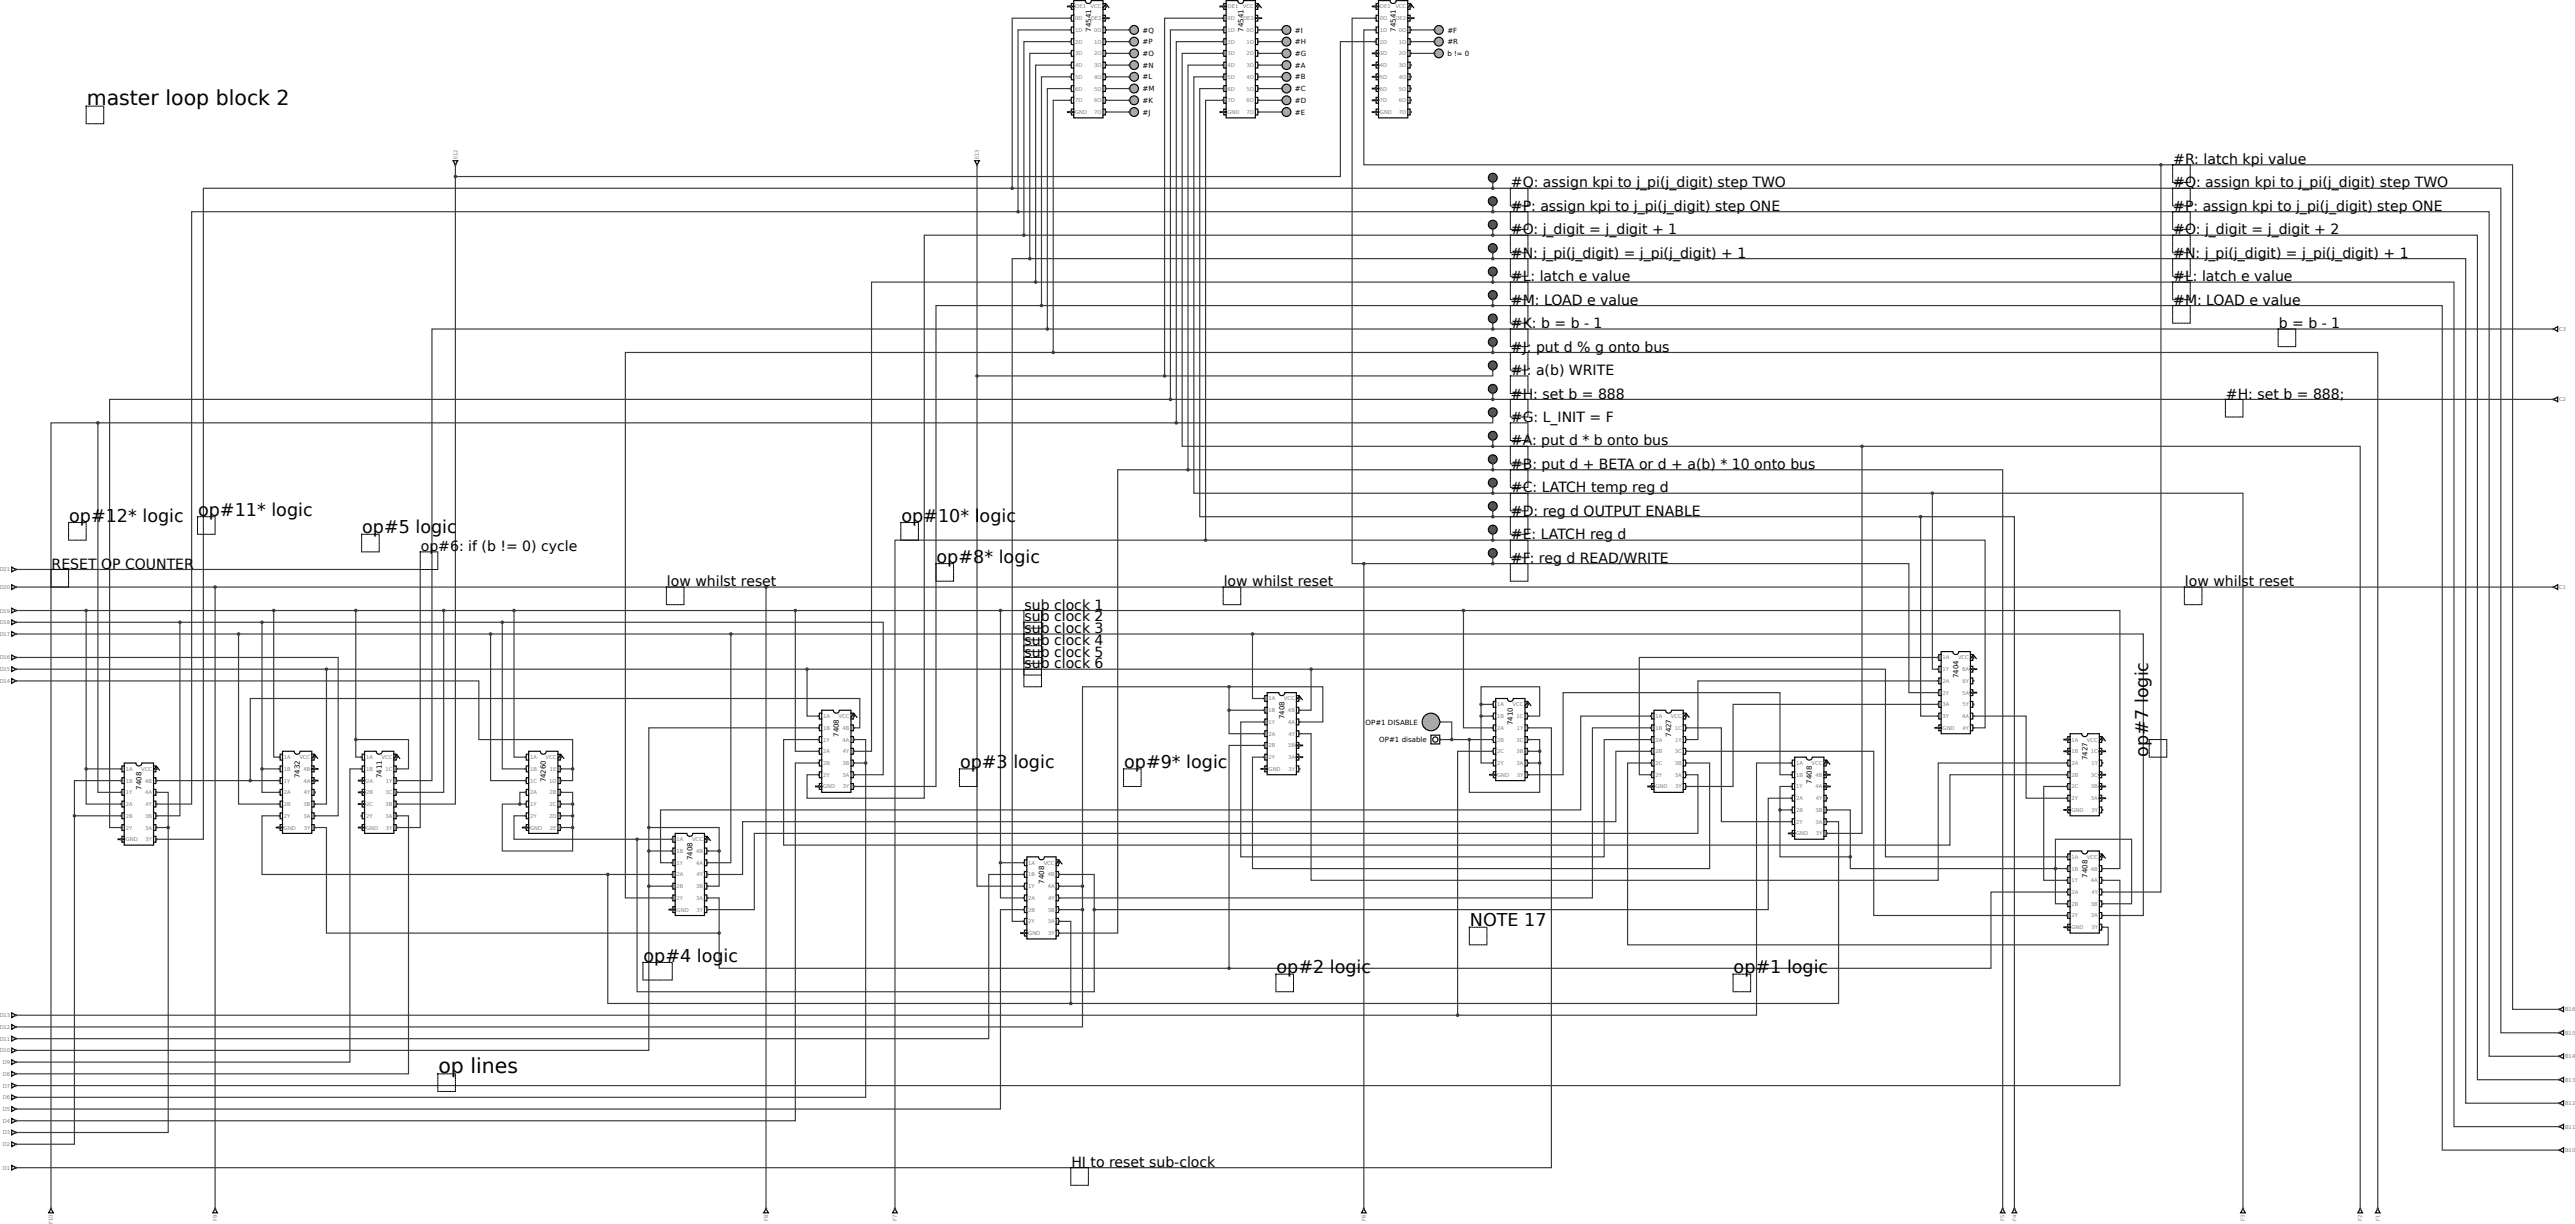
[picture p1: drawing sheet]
<svg xmlns="http://www.w3.org/2000/svg" width="1318mm" height="626mm" viewBox="0 0 1318 626" stroke-linecap="round" stroke-linejoin="round" font-family="sans-serif">
<defs><g id="words">
<g font-size="10.5">
<text x="44" y="54">master loop block 2</text>
<text x="224" y="549">op lines</text>
</g>
<g font-size="9">
<text x="101" y="264">op#11* logic</text>
<text x="35" y="267">op#12* logic</text>
<text x="461" y="267">op#10* logic</text>
<text x="185" y="273">op#5 logic</text>
<text x="479" y="288">op#8* logic</text>
<text x="1100" y="387" transform="rotate(-90 1100 387)">op#7 logic</text>
<text x="491" y="393">op#3 logic</text>
<text x="575" y="393">op#9* logic</text>
<text x="752" y="474">NOTE 17</text>
<text x="329" y="492">op#4 logic</text>
<text x="653" y="498">op#2 logic</text>
<text x="887" y="498">op#1 logic</text>
</g>
<g font-size="7.2">
<text x="1112" y="84">#R: latch kpi value</text>
<text x="773" y="96">#Q: assign kpi to j_pi(j_digit) step TWO</text>
<text x="1112" y="96">#Q: assign kpi to j_pi(j_digit) step TWO</text>
<text x="773" y="108">#P: assign kpi to j_pi(j_digit) step ONE</text>
<text x="1112" y="108">#P: assign kpi to j_pi(j_digit) step ONE</text>
<text x="773" y="120">#O: j_digit = j_digit + 1</text>
<text x="1112" y="120">#O: j_digit = j_digit + 2</text>
<text x="773" y="132">#N: j_pi(j_digit) = j_pi(j_digit) + 1</text>
<text x="1112" y="132">#N: j_pi(j_digit) = j_pi(j_digit) + 1</text>
<text x="773" y="144">#L: latch e value</text>
<text x="1112" y="144">#L: latch e value</text>
<text x="773" y="156">#M: LOAD e value</text>
<text x="1112" y="156">#M: LOAD e value</text>
<text x="773" y="168">#K: b = b - 1</text>
<text x="1166" y="168">b = b - 1</text>
<text x="773" y="180">#J: put d % g onto bus</text>
<text x="773" y="192">#I: a(b) WRITE</text>
<text x="773" y="204">#H: set b = 888</text>
<text x="1139" y="204">#H: set b = 888;</text>
<text x="773" y="216">#G: L_INIT = F</text>
<text x="773" y="228">#A: put d * b onto bus</text>
<text x="773" y="240">#B: put d + BETA or d + a(b) * 10 onto bus</text>
<text x="773" y="252">#C: LATCH temp reg d</text>
<text x="773" y="264">#D: reg d OUTPUT ENABLE</text>
<text x="773" y="276">#E: LATCH reg d</text>
<text x="215" y="282">op#6: if (b != 0) cycle</text>
<text x="773" y="288">#F: reg d READ/WRITE</text>
<text x="26" y="291">RESET OP COUNTER</text>
<text x="341" y="300">low whilst reset</text>
<text x="626" y="300">low whilst reset</text>
<text x="1118" y="300">low whilst reset</text>
<text x="524" y="312">sub clock 1</text>
<text x="524" y="318">sub clock 2</text>
<text x="524" y="324">sub clock 3</text>
<text x="524" y="330">sub clock 4</text>
<text x="524" y="336">sub clock 5</text>
<text x="524" y="342">sub clock 6</text>
<text x="548" y="597">HI to reset sub-clock</text>
</g>
<g font-size="3.6">
<text x="558" y="16" transform="rotate(-90 558 16)">74541</text>
<text x="585" y="17">#Q</text>
<text x="636" y="16" transform="rotate(-90 636 16)">74541</text>
<text x="663" y="17">#I</text>
<text x="714" y="16" transform="rotate(-90 714 16)">74541</text>
<text x="741" y="17">#F</text>
<text x="585" y="23">#P</text>
<text x="663" y="23">#H</text>
<text x="741" y="23">#R</text>
<text x="585" y="29">#O</text>
<text x="663" y="29">#G</text>
<text x="741" y="29">b != 0</text>
<text x="585" y="35">#N</text>
<text x="663" y="35">#A</text>
<text x="585" y="41">#L</text>
<text x="663" y="41">#B</text>
<text x="585" y="47">#M</text>
<text x="663" y="47">#C</text>
<text x="585" y="53">#K</text>
<text x="663" y="53">#D</text>
<text x="585" y="59">#J</text>
<text x="663" y="59">#E</text>
<text x="1002" y="347" transform="rotate(-90 1002 347)">7404</text>
<text x="657" y="368" transform="rotate(-90 657 368)">7408</text>
<text x="699" y="371">OP#1 DISABLE</text>
<text x="774" y="371" transform="rotate(-90 774 371)">7410</text>
<text x="429" y="377" transform="rotate(-90 429 377)">7408</text>
<text x="855" y="377" transform="rotate(-90 855 377)">7427</text>
<text x="706" y="380">OP#1 disable</text>
<text x="1068" y="389" transform="rotate(-90 1068 389)">7427</text>
<text x="153" y="398" transform="rotate(-90 153 398)">7432</text>
<text x="195" y="398" transform="rotate(-90 195 398)">7411</text>
<text x="279" y="400" transform="rotate(-90 279 400)">74260</text>
<text x="927" y="401" transform="rotate(-90 927 401)">7408</text>
<text x="72" y="404" transform="rotate(-90 72 404)">7408</text>
<text x="354" y="440" transform="rotate(-90 354 440)">7408</text>
<text x="1068" y="449" transform="rotate(-90 1068 449)">7408</text>
<text x="534" y="452" transform="rotate(-90 534 452)">7408</text>
</g>
<g font-size="2.7" fill="#808080">
<text x="550" y="4">OE1</text>
<text x="558" y="4">VCC</text>
<text x="628" y="4">OE1</text>
<text x="636" y="4">VCC</text>
<text x="706" y="4">OE1</text>
<text x="714" y="4">VCC</text>
<text x="550" y="10">0D</text>
<text x="558" y="10">OE2</text>
<text x="628" y="10">0D</text>
<text x="636" y="10">OE2</text>
<text x="706" y="10">0D</text>
<text x="714" y="10">OE2</text>
<text x="550" y="16">1D</text>
<text x="560" y="16">0O</text>
<text x="628" y="16">1D</text>
<text x="638" y="16">0O</text>
<text x="706" y="16">1D</text>
<text x="716" y="16">0O</text>
<text x="550" y="22">2D</text>
<text x="560" y="22">1O</text>
<text x="628" y="22">2D</text>
<text x="638" y="22">1O</text>
<text x="706" y="22">2D</text>
<text x="716" y="22">1O</text>
<text x="550" y="28">3D</text>
<text x="560" y="28">2O</text>
<text x="628" y="28">3D</text>
<text x="638" y="28">2O</text>
<text x="706" y="28">3D</text>
<text x="716" y="28">2O</text>
<text x="550" y="34">4D</text>
<text x="560" y="34">3O</text>
<text x="628" y="34">4D</text>
<text x="638" y="34">3O</text>
<text x="706" y="34">4D</text>
<text x="716" y="34">3O</text>
<text x="550" y="40">5D</text>
<text x="560" y="40">4O</text>
<text x="628" y="40">5D</text>
<text x="638" y="40">4O</text>
<text x="706" y="40">5D</text>
<text x="716" y="40">4O</text>
<text x="550" y="46">6D</text>
<text x="560" y="46">5O</text>
<text x="628" y="46">6D</text>
<text x="638" y="46">5O</text>
<text x="706" y="46">6D</text>
<text x="716" y="46">5O</text>
<text x="550" y="52">7D</text>
<text x="560" y="52">6O</text>
<text x="628" y="52">7D</text>
<text x="638" y="52">6O</text>
<text x="706" y="52">7D</text>
<text x="716" y="52">6O</text>
<text x="550" y="58">GND</text>
<text x="560" y="58">7O</text>
<text x="628" y="58">GND</text>
<text x="638" y="58">7O</text>
<text x="706" y="58">GND</text>
<text x="716" y="58">7O</text>
<text x="234" y="81" transform="rotate(-90 234 81)">E12</text>
<text x="501" y="81" transform="rotate(-90 501 81)">E13</text>
<text x="1310" y="169">C3</text>
<text x="1310" y="205">C2</text>
<text x="0" y="292">D21</text>
<text x="0" y="301">D20</text>
<text x="1310" y="301">C1</text>
<text x="0" y="313">D19</text>
<text x="0" y="319">D18</text>
<text x="0" y="325">D17</text>
<text x="0" y="337">D16</text>
<text x="994" y="337">1A</text>
<text x="1002" y="337">VCC</text>
<text x="0" y="343">D15</text>
<text x="994" y="343">1Y</text>
<text x="1004" y="343">6A</text>
<text x="0" y="349">D14</text>
<text x="994" y="349">2A</text>
<text x="1004" y="349">6Y</text>
<text x="649" y="358">1A</text>
<text x="657" y="358">VCC</text>
<text x="994" y="355">2Y</text>
<text x="1004" y="355">5A</text>
<text x="649" y="364">1B</text>
<text x="659" y="364">4B</text>
<text x="766" y="361">1A</text>
<text x="774" y="361">VCC</text>
<text x="994" y="361">3A</text>
<text x="1004" y="361">5Y</text>
<text x="421" y="367">1A</text>
<text x="429" y="367">VCC</text>
<text x="649" y="370">1Y</text>
<text x="659" y="370">4A</text>
<text x="766" y="367">1B</text>
<text x="776" y="367">1C</text>
<text x="847" y="367">1A</text>
<text x="855" y="367">VCC</text>
<text x="994" y="367">3Y</text>
<text x="1004" y="367">4A</text>
<text x="421" y="373">1B</text>
<text x="431" y="373">4B</text>
<text x="649" y="376">2A</text>
<text x="659" y="376">4Y</text>
<text x="766" y="373">2A</text>
<text x="776" y="373">1Y</text>
<text x="847" y="373">1B</text>
<text x="857" y="373">1C</text>
<text x="994" y="373">GND</text>
<text x="1004" y="373">4Y</text>
<text x="421" y="379">1Y</text>
<text x="431" y="379">4A</text>
<text x="649" y="382">2B</text>
<text x="659" y="382">3B</text>
<text x="766" y="379">2B</text>
<text x="776" y="379">3C</text>
<text x="847" y="379">2A</text>
<text x="857" y="379">1Y</text>
<text x="1060" y="379">1A</text>
<text x="1068" y="379">VCC</text>
<text x="145" y="388">1A</text>
<text x="153" y="388">VCC</text>
<text x="187" y="388">1A</text>
<text x="195" y="388">VCC</text>
<text x="271" y="388">1A</text>
<text x="279" y="388">VCC</text>
<text x="421" y="385">2A</text>
<text x="431" y="385">4Y</text>
<text x="649" y="388">2Y</text>
<text x="659" y="388">3A</text>
<text x="766" y="385">2C</text>
<text x="776" y="385">3B</text>
<text x="847" y="385">2B</text>
<text x="857" y="385">3C</text>
<text x="1060" y="385">1B</text>
<text x="1070" y="385">1C</text>
<text x="64" y="394">1A</text>
<text x="72" y="394">VCC</text>
<text x="145" y="394">1B</text>
<text x="155" y="394">4B</text>
<text x="187" y="394">1B</text>
<text x="197" y="394">1C</text>
<text x="271" y="394">1B</text>
<text x="281" y="394">1E</text>
<text x="421" y="391">2B</text>
<text x="431" y="391">3B</text>
<text x="649" y="394">GND</text>
<text x="659" y="394">3Y</text>
<text x="766" y="391">2Y</text>
<text x="776" y="391">3A</text>
<text x="847" y="391">2C</text>
<text x="857" y="391">3B</text>
<text x="919" y="391">1A</text>
<text x="927" y="391">VCC</text>
<text x="1060" y="391">2A</text>
<text x="1070" y="391">1Y</text>
<text x="64" y="400">1B</text>
<text x="74" y="400">4B</text>
<text x="145" y="400">1Y</text>
<text x="155" y="400">4A</text>
<text x="187" y="400">2A</text>
<text x="197" y="400">1Y</text>
<text x="271" y="400">1C</text>
<text x="281" y="400">1D</text>
<text x="421" y="397">2Y</text>
<text x="431" y="397">3A</text>
<text x="766" y="397">GND</text>
<text x="776" y="397">3Y</text>
<text x="847" y="397">2Y</text>
<text x="857" y="397">3A</text>
<text x="919" y="397">1B</text>
<text x="929" y="397">4B</text>
<text x="1060" y="397">2B</text>
<text x="1070" y="397">3C</text>
<text x="64" y="406">1Y</text>
<text x="74" y="406">4A</text>
<text x="145" y="406">2A</text>
<text x="155" y="406">4Y</text>
<text x="187" y="406">2B</text>
<text x="197" y="406">3C</text>
<text x="271" y="406">2A</text>
<text x="281" y="406">2B</text>
<text x="421" y="403">GND</text>
<text x="431" y="403">3Y</text>
<text x="847" y="403">GND</text>
<text x="857" y="403">3Y</text>
<text x="919" y="403">1Y</text>
<text x="929" y="403">4A</text>
<text x="1060" y="403">2C</text>
<text x="1070" y="403">3B</text>
<text x="64" y="412">2A</text>
<text x="74" y="412">4Y</text>
<text x="145" y="412">2B</text>
<text x="155" y="412">3B</text>
<text x="187" y="412">2C</text>
<text x="197" y="412">3B</text>
<text x="271" y="412">1Y</text>
<text x="281" y="412">2C</text>
<text x="919" y="409">2A</text>
<text x="929" y="409">4Y</text>
<text x="1060" y="409">2Y</text>
<text x="1070" y="409">3A</text>
<text x="64" y="418">2B</text>
<text x="74" y="418">3B</text>
<text x="145" y="418">2Y</text>
<text x="155" y="418">3A</text>
<text x="187" y="418">2Y</text>
<text x="197" y="418">3A</text>
<text x="271" y="418">2Y</text>
<text x="281" y="418">2D</text>
<text x="919" y="415">2B</text>
<text x="929" y="415">3B</text>
<text x="1060" y="415">GND</text>
<text x="1070" y="415">3Y</text>
<text x="64" y="424">2Y</text>
<text x="74" y="424">3A</text>
<text x="145" y="424">GND</text>
<text x="155" y="424">3Y</text>
<text x="187" y="424">GND</text>
<text x="197" y="424">3Y</text>
<text x="271" y="424">GND</text>
<text x="281" y="424">2E</text>
<text x="919" y="421">2Y</text>
<text x="929" y="421">3A</text>
<text x="64" y="430">GND</text>
<text x="74" y="430">3Y</text>
<text x="346" y="430">1A</text>
<text x="354" y="430">VCC</text>
<text x="919" y="427">GND</text>
<text x="929" y="427">3Y</text>
<text x="346" y="436">1B</text>
<text x="356" y="436">4B</text>
<text x="346" y="442">1Y</text>
<text x="356" y="442">4A</text>
<text x="526" y="442">1A</text>
<text x="534" y="442">VCC</text>
<text x="1060" y="439">1A</text>
<text x="1068" y="439">VCC</text>
<text x="346" y="448">2A</text>
<text x="356" y="448">4Y</text>
<text x="526" y="448">1B</text>
<text x="536" y="448">4B</text>
<text x="1060" y="445">1B</text>
<text x="1070" y="445">4B</text>
<text x="346" y="454">2B</text>
<text x="356" y="454">3B</text>
<text x="526" y="454">1Y</text>
<text x="536" y="454">4A</text>
<text x="1060" y="451">1Y</text>
<text x="1070" y="451">4A</text>
<text x="346" y="460">2Y</text>
<text x="356" y="460">3A</text>
<text x="526" y="460">2A</text>
<text x="536" y="460">4Y</text>
<text x="1060" y="457">2A</text>
<text x="1070" y="457">4Y</text>
<text x="346" y="466">GND</text>
<text x="356" y="466">3Y</text>
<text x="526" y="466">2B</text>
<text x="536" y="466">3B</text>
<text x="1060" y="463">2B</text>
<text x="1070" y="463">3B</text>
<text x="526" y="472">2Y</text>
<text x="536" y="472">3A</text>
<text x="1060" y="469">2Y</text>
<text x="1070" y="469">3A</text>
<text x="526" y="478">GND</text>
<text x="536" y="478">3Y</text>
<text x="1060" y="475">GND</text>
<text x="1070" y="475">3Y</text>
<text x="0" y="520">D13</text>
<text x="1313" y="517">B16</text>
<text x="0" y="526">D12</text>
<text x="0" y="532">D11</text>
<text x="1313" y="529">B15</text>
<text x="0" y="538">D10</text>
<text x="1" y="544">D9</text>
<text x="1313" y="541">B14</text>
<text x="1" y="550">D8</text>
<text x="1" y="556">D7</text>
<text x="1313" y="553">B13</text>
<text x="1" y="562">D6</text>
<text x="1" y="568">D5</text>
<text x="1313" y="565">B12</text>
<text x="1" y="574">D4</text>
<text x="1" y="580">D3</text>
<text x="1313" y="577">B11</text>
<text x="1" y="586">D2</text>
<text x="1313" y="589">B10</text>
<text x="1" y="598">D1</text>
<text x="27" y="626" transform="rotate(-90 27 626)">F10</text>
<text x="111" y="624" transform="rotate(-90 111 624)">F9</text>
<text x="393" y="624" transform="rotate(-90 393 624)">F8</text>
<text x="459" y="624" transform="rotate(-90 459 624)">F7</text>
<text x="699" y="624" transform="rotate(-90 699 624)">F6</text>
<text x="1026" y="624" transform="rotate(-90 1026 624)">F5</text>
<text x="1032" y="624" transform="rotate(-90 1032 624)">F4</text>
<text x="1149" y="624" transform="rotate(-90 1149 624)">F3</text>
<text x="1209" y="624" transform="rotate(-90 1209 624)">F2</text>
<text x="1218" y="624" transform="rotate(-90 1218 624)">F1</text>
</g>
</g></defs>
<g fill="none" stroke="#000" stroke-width=".6">
<path d="M566 2v1M644 2v1M722 2v1M1010 335v1M665 356v1M782 359v1M437 365v1M863 365v1M1076 377v1M80 392v1M161 386v1M203 386v1"/>
<path d="M287 386v1M935 389v1M362 428v1M1076 437v1M542 440v1"/>
</g>
<g fill="none" stroke="#000" stroke-width=".9">
<path d="M547 3h3M565 9h3M625 3h3M643 9h3M703 3h3M721 9h3M703 27h3M703 33h3M703 39h3M547 57h3M625 57h3M703 57h3"/>
<path d="M703 45h3M703 51h3M1009 354h3M1009 342h3M991 372h3M1057 378h3M160 399h3M160 393h3M184 399h3M646 393h3M664 387h3M664 381h3"/>
<path d="M763 396h3M934 396h3M1057 384h3M1075 396h3M1075 384h3M184 405h3M184 411h3M418 402h3M844 402h3M934 402h3M1057 414h3M1075 402h3"/>
<path d="M1075 408h3M61 429h3M142 423h3M184 423h3M268 423h3M916 426h3M343 465h3M523 477h3M1057 474h3"/>
</g>
<g fill="none" stroke="#3b3b3b" stroke-width=".6">
<path d="M548 15h-27v93M548 9h-30v87M566 15h12M626 15h-27v189M626 9h-30v183M644 15h12M704 15h-6v69h588v432h24M704 9h-12v279h285v66h15M722 15h12M548 27h-21v105M548 21h-24v99M548 39h-15v117"/>
<path d="M548 33h-18v111M566 27h12M566 21h12M566 39h12M566 33h12M626 21h-24v195M626 33h-18v207M626 39h-15v213h537v366M626 27h-21v201h603v390M644 27h12M644 21h12M644 39h12"/>
<path d="M644 33h12M704 21h-18v69h-453v-6M722 27h12M722 21h12M548 51h-9v129M548 45h-12v123M566 57h12M566 51h12M566 45h12M626 51h-9v225M626 45h-12v219h417v354M644 57h12"/>
<path d="M644 51h12M644 45h12M233 90v321h-30M500 84v108h264v-3M764 93v3M1106 84v372h-30M764 105v3M764 117v3M764 129v3M764 141v3M764 153v3M764 165v3"/>
<path d="M764 177v3M1307 168h-1086v231h-18M500 192v261h24M50 216v189h12M764 213v3h-738v402M764 201v3M1307 204h-1251v219h6M764 225v3M764 237v3M953 228v198h-18M764 249v3M989 252v90h3"/>
<path d="M764 261v3M764 273v3M983 264v102h9M8 291h207v132h-12M698 288v330M764 285v3M8 312h1077v132h-9M8 318h444v78h-15M8 300h1299M44 312v81h18M92 318v99h-12M110 300v318"/>
<path d="M134 318v75h9M140 312v75h3M182 312v66h27v15h-6M227 312v93h-24M257 318v75h12M263 312v75h6M392 300v318M407 312v72h12M512 312v129h12M749 312v60h15M8 336h165v81h-12M8 324h1089v144h-21"/>
<path d="M122 324v87h21M251 324v75h18M374 324v117h-12M641 324v33h6M992 336h-153v60h6M8 348h237v30h48v15h-6M8 342h957v96h93M167 342v69h-6M413 342v24h6M629 351v12h18M671 342v21h-6M992 348h-123v30h-6"/>
<path d="M182 378v9h3M419 372h-87v51h36v12h-6M419 378h-18v54h597v-36h60M437 372h3v-15h-312v42M437 378h6v12h-6M629 363v12h18M647 369h-12v69h186v-60h24M665 375h6v75h321v-60h66M665 369h12v-18h-123v102h-12M737 369h6v9M737 378h27M752 378v27h36v-15h-6"/>
<path d="M758 360v6M764 360h-6v-9h30v15h-6M764 366h-6v24h6M782 372h12v225h-786M782 378h6v6h-6M845 372h-30v87h-273M845 366h-36v48h-471v27h6M863 372h18v48h36M992 360h-105v42h-24M1010 372h6v-96h-558v342M1010 366h27v42h21M44 393v18h18"/>
<path d="M62 399h-24v18h24M80 399h63M134 393v12h9M185 393h-6v150h-171M293 393v6h-6M419 390h-12v183h-399M419 396h-6v12h60v-288h795v432h42M437 384h9v-240h810v432h54M443 390v171h-435M647 381h-18v114M647 387h-6v57h234v-54h-12M764 384h-18v135"/>
<path d="M782 396h18v-42h111v42h6M788 384v6M845 384h-18v36h-447v27h-18M845 390h-12v93h246v-9h-3M863 396h6v30h-483v39h-24M863 384h96v84h99M917 390h-18v129h-891M38 417v168h-30M80 411h18v-303h1176v432h36M80 405h6v18h-6M143 417h-9v30h210M203 417h6v132h-201"/>
<path d="M269 405h-3v6M269 411h-12v24h36v-12h-6M269 417h-6v12h81M287 405h6v6h-6M287 417h6v6M293 411v6M437 402h42v-246h771v432h60M911 414v24h36v-24h-12M917 408h-12v57h-345v-18h-18M917 402h-6v12h6M1058 402h-12v48h12M80 429h24v-333h1176v432h30"/>
<path d="M86 423v156h-78M161 423h6v54h201v-18h-6M326 429v78h234v-42M332 423v12M344 435h-12v18h12M368 435v18h-6M935 420h6v93h-630v-66M947 438v6h111M332 453v84h-324M344 459h-24v-279h897v438M512 441v18h12M524 447h-18v84h-498"/>
<path d="M554 453v12M1058 456h-39v39h-651v-18M1076 450h9v105h-1077M524 465h-12v102h-504M524 471h-6v-339h744v432h48M542 465h12v60h-546M542 477h30v-237h453v378M542 471h6v42M1058 462h-6v-33h39v33h-15"/>
</g>
<g fill="#3b3b3b" stroke="#3b3b3b" stroke-width=".6">
<circle cx="530" cy="144" r=".6"/>
<circle cx="764" cy="144" r=".6"/>
<circle cx="293" cy="411" r=".6"/>
<circle cx="266" cy="411" r=".6"/>
<circle cx="539" cy="180" r=".6"/>
<circle cx="764" cy="180" r=".6"/>
<circle cx="311" cy="447" r=".6"/>
<circle cx="50" cy="216" r=".6"/>
<circle cx="602" cy="216" r=".6"/>
<circle cx="1052" cy="444" r=".6"/>
<circle cx="764" cy="252" r=".6"/>
<circle cx="989" cy="252" r=".6"/>
<circle cx="758" cy="366" r=".6"/>
<circle cx="746" cy="519" r=".6"/>
<circle cx="518" cy="96" r=".6"/>
<circle cx="764" cy="96" r=".6"/>
<circle cx="698" cy="288" r=".6"/>
<circle cx="764" cy="288" r=".6"/>
<circle cx="512" cy="441" r=".6"/>
<circle cx="629" cy="363" r=".6"/>
<circle cx="527" cy="132" r=".6"/>
<circle cx="764" cy="132" r=".6"/>
<circle cx="122" cy="324" r=".6"/>
<circle cx="251" cy="324" r=".6"/>
<circle cx="374" cy="324" r=".6"/>
<circle cx="641" cy="324" r=".6"/>
<circle cx="368" cy="477" r=".6"/>
<circle cx="947" cy="438" r=".6"/>
<circle cx="128" cy="399" r=".6"/>
<circle cx="758" cy="360" r=".6"/>
<circle cx="536" cy="168" r=".6"/>
<circle cx="764" cy="168" r=".6"/>
<circle cx="548" cy="513" r=".6"/>
<circle cx="233" cy="90" r=".6"/>
<circle cx="368" cy="435" r=".6"/>
<circle cx="332" cy="435" r=".6"/>
<circle cx="599" cy="204" r=".6"/>
<circle cx="764" cy="204" r=".6"/>
<circle cx="92" cy="318" r=".6"/>
<circle cx="134" cy="318" r=".6"/>
<circle cx="257" cy="318" r=".6"/>
<circle cx="608" cy="240" r=".6"/>
<circle cx="764" cy="240" r=".6"/>
<circle cx="134" cy="393" r=".6"/>
<circle cx="44" cy="393" r=".6"/>
<circle cx="293" cy="393" r=".6"/>
<circle cx="1106" cy="84" r=".6"/>
<circle cx="617" cy="276" r=".6"/>
<circle cx="764" cy="276" r=".6"/>
<circle cx="326" cy="429" r=".6"/>
<circle cx="443" cy="390" r=".6"/>
<circle cx="788" cy="390" r=".6"/>
<circle cx="629" cy="351" r=".6"/>
<circle cx="524" cy="120" r=".6"/>
<circle cx="764" cy="120" r=".6"/>
<circle cx="44" cy="312" r=".6"/>
<circle cx="140" cy="312" r=".6"/>
<circle cx="512" cy="312" r=".6"/>
<circle cx="749" cy="312" r=".6"/>
<circle cx="227" cy="312" r=".6"/>
<circle cx="263" cy="312" r=".6"/>
<circle cx="182" cy="312" r=".6"/>
<circle cx="407" cy="312" r=".6"/>
<circle cx="560" cy="465" r=".6"/>
<circle cx="554" cy="465" r=".6"/>
<circle cx="533" cy="156" r=".6"/>
<circle cx="764" cy="156" r=".6"/>
<circle cx="86" cy="423" r=".6"/>
<circle cx="332" cy="423" r=".6"/>
<circle cx="293" cy="423" r=".6"/>
<circle cx="788" cy="384" r=".6"/>
<circle cx="500" cy="192" r=".6"/>
<circle cx="596" cy="192" r=".6"/>
<circle cx="764" cy="228" r=".6"/>
<circle cx="953" cy="228" r=".6"/>
<circle cx="167" cy="342" r=".6"/>
<circle cx="413" cy="342" r=".6"/>
<circle cx="671" cy="342" r=".6"/>
<circle cx="629" cy="495" r=".6"/>
<circle cx="764" cy="264" r=".6"/>
<circle cx="983" cy="264" r=".6"/>
<circle cx="38" cy="417" r=".6"/>
<circle cx="293" cy="417" r=".6"/>
<circle cx="182" cy="378" r=".6"/>
<circle cx="743" cy="378" r=".6"/>
<circle cx="752" cy="378" r=".6"/>
<circle cx="521" cy="108" r=".6"/>
<circle cx="764" cy="108" r=".6"/>
<circle cx="110" cy="300" r=".6"/>
<circle cx="392" cy="300" r=".6"/>
<circle cx="332" cy="453" r=".6"/>
<circle cx="554" cy="453" r=".6"/>
<circle cx="911" cy="414" r=".6"/>
</g>
<path d="M773 216h9v9h-9zM773 204h9v9h-9zM773 228h9v9h-9zM773 252h9v9h-9zM773 276h9v9h-9zM773 264h9v9h-9zM773 288h9v9h-9zM341 300h9v9h-9zM524 312h9v9h-9zM626 300h9v9h-9zM1118 300h9v9h-9zM224 549h9v9h-9z" fill="none" stroke="#000" stroke-width=".51" stroke-dasharray=".6 .6"/>
<circle cx="764" cy="283" r="2.3" fill="#000" stroke="#000" stroke-width=".6"/>
<circle cx="764" cy="283" r="2" fill="#555"/>
<circle cx="764" cy="285" r=".3" fill="#3b3b3b" stroke="#3b3b3b" stroke-width=".6"/>
<circle cx="764" cy="271" r="2.3" fill="#000" stroke="#000" stroke-width=".6"/>
<circle cx="764" cy="271" r="2" fill="#555"/>
<circle cx="764" cy="273" r=".3" fill="#3b3b3b" stroke="#3b3b3b" stroke-width=".6"/>
<circle cx="764" cy="259" r="2.3" fill="#000" stroke="#000" stroke-width=".6"/>
<circle cx="764" cy="259" r="2" fill="#555"/>
<circle cx="764" cy="261" r=".3" fill="#3b3b3b" stroke="#3b3b3b" stroke-width=".6"/>
<circle cx="764" cy="247" r="2.3" fill="#000" stroke="#000" stroke-width=".6"/>
<circle cx="764" cy="247" r="2" fill="#555"/>
<circle cx="764" cy="249" r=".3" fill="#3b3b3b" stroke="#3b3b3b" stroke-width=".6"/>
<circle cx="764" cy="235" r="2.3" fill="#000" stroke="#000" stroke-width=".6"/>
<circle cx="764" cy="235" r="2" fill="#555"/>
<circle cx="764" cy="237" r=".3" fill="#3b3b3b" stroke="#3b3b3b" stroke-width=".6"/>
<circle cx="764" cy="223" r="2.3" fill="#000" stroke="#000" stroke-width=".6"/>
<circle cx="764" cy="223" r="2" fill="#555"/>
<circle cx="764" cy="225" r=".3" fill="#3b3b3b" stroke="#3b3b3b" stroke-width=".6"/>
<circle cx="764" cy="199" r="2.3" fill="#000" stroke="#000" stroke-width=".6"/>
<circle cx="764" cy="199" r="2" fill="#555"/>
<circle cx="764" cy="201" r=".3" fill="#3b3b3b" stroke="#3b3b3b" stroke-width=".6"/>
<circle cx="764" cy="211" r="2.3" fill="#000" stroke="#000" stroke-width=".6"/>
<circle cx="764" cy="211" r="2" fill="#555"/>
<circle cx="764" cy="213" r=".3" fill="#3b3b3b" stroke="#3b3b3b" stroke-width=".6"/>
<path d="M773 192h9v9h-9zM773 240h9v9h-9zM653 498h9v9h-9zM887 498h9v9h-9z" fill="none" stroke="#000" stroke-width=".51" stroke-dasharray=".6 .6"/>
<circle cx="764" cy="187" r="2.3" fill="#000" stroke="#000" stroke-width=".6"/>
<circle cx="764" cy="187" r="2" fill="#555"/>
<circle cx="764" cy="189" r=".3" fill="#3b3b3b" stroke="#3b3b3b" stroke-width=".6"/>
<path d="M491 393h9v9h-9z" fill="none" stroke="#000" stroke-width=".51" stroke-dasharray=".6 .6"/>
<circle cx="764" cy="175" r="2.3" fill="#000" stroke="#000" stroke-width=".6"/>
<circle cx="764" cy="175" r="2" fill="#555"/>
<circle cx="764" cy="177" r=".3" fill="#3b3b3b" stroke="#3b3b3b" stroke-width=".6"/>
<path d="M773 168h9v9h-9zM1166 168h9v9h-9zM773 180h9v9h-9zM329 492h15v9h-15z" fill="none" stroke="#000" stroke-width=".51" stroke-dasharray=".6 .6"/>
<circle cx="764" cy="163" r="2.3" fill="#000" stroke="#000" stroke-width=".6"/>
<circle cx="764" cy="163" r="2" fill="#555"/>
<circle cx="764" cy="165" r=".3" fill="#3b3b3b" stroke="#3b3b3b" stroke-width=".6"/>
<path d="M773 156h9v9h-9zM1112 156h9v9h-9zM185 273h9v9h-9zM26 291h9v9h-9zM215 282h9v9h-9z" fill="none" stroke="#000" stroke-width=".51" stroke-dasharray=".6 .6"/>
<circle cx="764" cy="151" r="2.3" fill="#000" stroke="#000" stroke-width=".6"/>
<circle cx="764" cy="151" r="2" fill="#555"/>
<circle cx="764" cy="153" r=".3" fill="#3b3b3b" stroke="#3b3b3b" stroke-width=".6"/>
<path d="M773 144h9v9h-9zM1112 144h9v9h-9z" fill="none" stroke="#000" stroke-width=".51" stroke-dasharray=".6 .6"/>
<circle cx="764" cy="139" r="2.3" fill="#000" stroke="#000" stroke-width=".6"/>
<circle cx="764" cy="139" r="2" fill="#555"/>
<circle cx="764" cy="141" r=".3" fill="#3b3b3b" stroke="#3b3b3b" stroke-width=".6"/>
<path d="M773 132h9v9h-9zM1112 132h9v9h-9zM479 288h9v9h-9z" fill="none" stroke="#000" stroke-width=".51" stroke-dasharray=".6 .6"/>
<circle cx="764" cy="127" r="2.3" fill="#000" stroke="#000" stroke-width=".6"/>
<circle cx="764" cy="127" r="2" fill="#555"/>
<circle cx="764" cy="129" r=".3" fill="#3b3b3b" stroke="#3b3b3b" stroke-width=".6"/>
<path d="M575 393h9v9h-9z" fill="none" stroke="#000" stroke-width=".51" stroke-dasharray=".6 .6"/>
<circle cx="764" cy="115" r="2.3" fill="#000" stroke="#000" stroke-width=".6"/>
<circle cx="764" cy="115" r="2" fill="#555"/>
<circle cx="764" cy="117" r=".3" fill="#3b3b3b" stroke="#3b3b3b" stroke-width=".6"/>
<path d="M773 120h9v9h-9zM461 267h9v9h-9z" fill="none" stroke="#000" stroke-width=".51" stroke-dasharray=".6 .6"/>
<circle cx="764" cy="103" r="2.3" fill="#000" stroke="#000" stroke-width=".6"/>
<circle cx="764" cy="103" r="2" fill="#555"/>
<circle cx="764" cy="105" r=".3" fill="#3b3b3b" stroke="#3b3b3b" stroke-width=".6"/>
<path d="M773 96h9v9h-9zM773 108h9v9h-9zM1112 108h9v9h-9z" fill="none" stroke="#000" stroke-width=".51" stroke-dasharray=".6 .6"/>
<circle cx="764" cy="91" r="2.3" fill="#000" stroke="#000" stroke-width=".6"/>
<circle cx="764" cy="91" r="2" fill="#555"/>
<g fill="#3b3b3b" stroke="#3b3b3b" stroke-width=".6">
<circle cx="764" cy="93" r=".3"/>
<circle cx="737" cy="378" r=".3"/>
<circle cx="62" cy="393" r=".3"/>
<circle cx="62" cy="399" r=".3"/>
<circle cx="62" cy="405" r=".3"/>
<circle cx="62" cy="411" r=".3"/>
<circle cx="62" cy="417" r=".3"/>
<circle cx="62" cy="423" r=".3"/>
<circle cx="62" cy="429" r=".3"/>
<circle cx="80" cy="429" r=".3"/>
<circle cx="80" cy="423" r=".3"/>
<circle cx="80" cy="417" r=".3"/>
<circle cx="80" cy="411" r=".3"/>
<circle cx="80" cy="405" r=".3"/>
<circle cx="80" cy="399" r=".3"/>
<circle cx="80" cy="393" r=".3"/>
<circle cx="185" cy="387" r=".3"/>
<circle cx="185" cy="393" r=".3"/>
<circle cx="185" cy="399" r=".3"/>
<circle cx="185" cy="405" r=".3"/>
<circle cx="185" cy="411" r=".3"/>
<circle cx="185" cy="417" r=".3"/>
<circle cx="185" cy="423" r=".3"/>
<circle cx="203" cy="423" r=".3"/>
<circle cx="203" cy="417" r=".3"/>
<circle cx="203" cy="411" r=".3"/>
<circle cx="203" cy="405" r=".3"/>
<circle cx="203" cy="399" r=".3"/>
<circle cx="203" cy="393" r=".3"/>
<circle cx="203" cy="387" r=".3"/>
<circle cx="143" cy="387" r=".3"/>
<circle cx="143" cy="393" r=".3"/>
<circle cx="143" cy="399" r=".3"/>
<circle cx="143" cy="405" r=".3"/>
<circle cx="143" cy="411" r=".3"/>
<circle cx="143" cy="417" r=".3"/>
<circle cx="143" cy="423" r=".3"/>
<circle cx="161" cy="423" r=".3"/>
<circle cx="161" cy="417" r=".3"/>
<circle cx="161" cy="411" r=".3"/>
<circle cx="161" cy="405" r=".3"/>
<circle cx="161" cy="399" r=".3"/>
<circle cx="161" cy="393" r=".3"/>
<circle cx="161" cy="387" r=".3"/>
<circle cx="269" cy="423" r=".3"/>
<circle cx="287" cy="387" r=".3"/>
<circle cx="344" cy="429" r=".3"/>
<circle cx="344" cy="435" r=".3"/>
<circle cx="344" cy="441" r=".3"/>
<circle cx="344" cy="447" r=".3"/>
<circle cx="344" cy="453" r=".3"/>
<circle cx="344" cy="459" r=".3"/>
<circle cx="344" cy="465" r=".3"/>
<circle cx="362" cy="465" r=".3"/>
<circle cx="362" cy="459" r=".3"/>
<circle cx="362" cy="453" r=".3"/>
<circle cx="362" cy="447" r=".3"/>
<circle cx="362" cy="441" r=".3"/>
<circle cx="362" cy="435" r=".3"/>
<circle cx="362" cy="429" r=".3"/>
<circle cx="419" cy="366" r=".3"/>
<circle cx="419" cy="372" r=".3"/>
<circle cx="419" cy="378" r=".3"/>
<circle cx="419" cy="384" r=".3"/>
<circle cx="419" cy="390" r=".3"/>
<circle cx="419" cy="396" r=".3"/>
<circle cx="419" cy="402" r=".3"/>
<circle cx="437" cy="402" r=".3"/>
<circle cx="437" cy="396" r=".3"/>
<circle cx="437" cy="390" r=".3"/>
<circle cx="437" cy="384" r=".3"/>
<circle cx="437" cy="378" r=".3"/>
<circle cx="437" cy="372" r=".3"/>
<circle cx="437" cy="366" r=".3"/>
<circle cx="524" cy="441" r=".3"/>
<circle cx="524" cy="447" r=".3"/>
<circle cx="524" cy="453" r=".3"/>
<circle cx="524" cy="459" r=".3"/>
<circle cx="524" cy="465" r=".3"/>
<circle cx="524" cy="471" r=".3"/>
<circle cx="524" cy="477" r=".3"/>
<circle cx="542" cy="477" r=".3"/>
<circle cx="542" cy="471" r=".3"/>
<circle cx="542" cy="465" r=".3"/>
<circle cx="542" cy="459" r=".3"/>
<circle cx="542" cy="453" r=".3"/>
<circle cx="542" cy="447" r=".3"/>
<circle cx="542" cy="441" r=".3"/>
<circle cx="647" cy="357" r=".3"/>
<circle cx="647" cy="363" r=".3"/>
<circle cx="647" cy="369" r=".3"/>
<circle cx="647" cy="375" r=".3"/>
<circle cx="647" cy="381" r=".3"/>
<circle cx="647" cy="387" r=".3"/>
<circle cx="647" cy="393" r=".3"/>
<circle cx="665" cy="393" r=".3"/>
<circle cx="665" cy="387" r=".3"/>
<circle cx="665" cy="381" r=".3"/>
<circle cx="665" cy="375" r=".3"/>
<circle cx="665" cy="369" r=".3"/>
<circle cx="665" cy="363" r=".3"/>
<circle cx="665" cy="357" r=".3"/>
<circle cx="764" cy="360" r=".3"/>
<circle cx="764" cy="366" r=".3"/>
<circle cx="764" cy="372" r=".3"/>
<circle cx="764" cy="378" r=".3"/>
<circle cx="764" cy="384" r=".3"/>
<circle cx="764" cy="390" r=".3"/>
<circle cx="764" cy="396" r=".3"/>
<circle cx="782" cy="396" r=".3"/>
<circle cx="782" cy="390" r=".3"/>
<circle cx="782" cy="384" r=".3"/>
<circle cx="782" cy="378" r=".3"/>
<circle cx="782" cy="372" r=".3"/>
<circle cx="782" cy="366" r=".3"/>
<circle cx="782" cy="360" r=".3"/>
<circle cx="845" cy="366" r=".3"/>
<circle cx="845" cy="372" r=".3"/>
<circle cx="845" cy="378" r=".3"/>
<circle cx="845" cy="384" r=".3"/>
<circle cx="845" cy="390" r=".3"/>
<circle cx="845" cy="396" r=".3"/>
<circle cx="845" cy="402" r=".3"/>
<circle cx="863" cy="402" r=".3"/>
<circle cx="863" cy="396" r=".3"/>
<circle cx="863" cy="390" r=".3"/>
<circle cx="863" cy="384" r=".3"/>
<circle cx="863" cy="378" r=".3"/>
<circle cx="863" cy="372" r=".3"/>
<circle cx="863" cy="366" r=".3"/>
<circle cx="1058" cy="378" r=".3"/>
<circle cx="1058" cy="384" r=".3"/>
<circle cx="1058" cy="390" r=".3"/>
<circle cx="1058" cy="396" r=".3"/>
<circle cx="1058" cy="402" r=".3"/>
<circle cx="1058" cy="408" r=".3"/>
<circle cx="1058" cy="414" r=".3"/>
<circle cx="1076" cy="414" r=".3"/>
<circle cx="1076" cy="408" r=".3"/>
<circle cx="1076" cy="402" r=".3"/>
<circle cx="1076" cy="396" r=".3"/>
<circle cx="1076" cy="390" r=".3"/>
<circle cx="1076" cy="384" r=".3"/>
<circle cx="1076" cy="378" r=".3"/>
<circle cx="1058" cy="438" r=".3"/>
<circle cx="1058" cy="444" r=".3"/>
<circle cx="1058" cy="450" r=".3"/>
<circle cx="1058" cy="456" r=".3"/>
<circle cx="1058" cy="462" r=".3"/>
<circle cx="1058" cy="468" r=".3"/>
<circle cx="1058" cy="474" r=".3"/>
<circle cx="1076" cy="474" r=".3"/>
<circle cx="1076" cy="468" r=".3"/>
<circle cx="1076" cy="462" r=".3"/>
<circle cx="1076" cy="456" r=".3"/>
<circle cx="1076" cy="450" r=".3"/>
<circle cx="1076" cy="444" r=".3"/>
<circle cx="1076" cy="438" r=".3"/>
<circle cx="917" cy="390" r=".3"/>
<circle cx="917" cy="396" r=".3"/>
<circle cx="917" cy="402" r=".3"/>
<circle cx="917" cy="408" r=".3"/>
<circle cx="917" cy="414" r=".3"/>
<circle cx="917" cy="420" r=".3"/>
<circle cx="917" cy="426" r=".3"/>
<circle cx="935" cy="426" r=".3"/>
<circle cx="935" cy="420" r=".3"/>
<circle cx="935" cy="414" r=".3"/>
<circle cx="935" cy="408" r=".3"/>
<circle cx="935" cy="402" r=".3"/>
<circle cx="935" cy="396" r=".3"/>
<circle cx="935" cy="390" r=".3"/>
<circle cx="992" cy="336" r=".3"/>
<circle cx="992" cy="342" r=".3"/>
<circle cx="992" cy="348" r=".3"/>
<circle cx="992" cy="354" r=".3"/>
<circle cx="992" cy="360" r=".3"/>
<circle cx="992" cy="366" r=".3"/>
<circle cx="992" cy="372" r=".3"/>
<circle cx="1010" cy="372" r=".3"/>
<circle cx="1010" cy="366" r=".3"/>
<circle cx="1010" cy="360" r=".3"/>
<circle cx="1010" cy="354" r=".3"/>
<circle cx="1010" cy="348" r=".3"/>
<circle cx="1010" cy="342" r=".3"/>
<circle cx="1010" cy="336" r=".3"/>
<circle cx="269" cy="387" r=".3"/>
<circle cx="269" cy="393" r=".3"/>
<circle cx="269" cy="399" r=".3"/>
<circle cx="269" cy="405" r=".3"/>
<circle cx="269" cy="411" r=".3"/>
<circle cx="269" cy="417" r=".3"/>
<circle cx="287" cy="423" r=".3"/>
<circle cx="287" cy="417" r=".3"/>
<circle cx="287" cy="411" r=".3"/>
<circle cx="287" cy="405" r=".3"/>
<circle cx="287" cy="399" r=".3"/>
<circle cx="287" cy="393" r=".3"/>
<circle cx="1310" cy="588" r=".3"/>
<circle cx="1310" cy="576" r=".3"/>
<circle cx="1310" cy="564" r=".3"/>
<circle cx="1310" cy="552" r=".3"/>
<circle cx="1310" cy="540" r=".3"/>
<circle cx="1310" cy="528" r=".3"/>
<circle cx="1310" cy="516" r=".3"/>
<circle cx="1307" cy="300" r=".3"/>
<circle cx="1307" cy="204" r=".3"/>
<circle cx="1307" cy="168" r=".3"/>
<circle cx="8" cy="597" r=".3"/>
<circle cx="8" cy="585" r=".3"/>
<circle cx="8" cy="579" r=".3"/>
<circle cx="8" cy="573" r=".3"/>
<circle cx="8" cy="567" r=".3"/>
<circle cx="8" cy="561" r=".3"/>
<circle cx="8" cy="555" r=".3"/>
<circle cx="8" cy="549" r=".3"/>
<circle cx="8" cy="543" r=".3"/>
<circle cx="8" cy="537" r=".3"/>
<circle cx="8" cy="531" r=".3"/>
<circle cx="8" cy="525" r=".3"/>
<circle cx="8" cy="519" r=".3"/>
<circle cx="8" cy="348" r=".3"/>
<circle cx="8" cy="342" r=".3"/>
<circle cx="8" cy="336" r=".3"/>
<circle cx="8" cy="324" r=".3"/>
<circle cx="8" cy="318" r=".3"/>
<circle cx="8" cy="312" r=".3"/>
<circle cx="8" cy="300" r=".3"/>
<circle cx="8" cy="291" r=".3"/>
<circle cx="233" cy="84" r=".3"/>
<circle cx="500" cy="84" r=".3"/>
<circle cx="1217" cy="618" r=".3"/>
<circle cx="1208" cy="618" r=".3"/>
<circle cx="1148" cy="618" r=".3"/>
<circle cx="1031" cy="618" r=".3"/>
<circle cx="1025" cy="618" r=".3"/>
<circle cx="698" cy="618" r=".3"/>
<circle cx="458" cy="618" r=".3"/>
<circle cx="392" cy="618" r=".3"/>
<circle cx="110" cy="618" r=".3"/>
<circle cx="26" cy="618" r=".3"/>
<circle cx="548" cy="3" r=".3"/>
<circle cx="548" cy="9" r=".3"/>
<circle cx="548" cy="15" r=".3"/>
<circle cx="548" cy="21" r=".3"/>
<circle cx="548" cy="27" r=".3"/>
<circle cx="548" cy="33" r=".3"/>
<circle cx="548" cy="39" r=".3"/>
<circle cx="548" cy="45" r=".3"/>
<circle cx="548" cy="51" r=".3"/>
<circle cx="548" cy="57" r=".3"/>
<circle cx="566" cy="57" r=".3"/>
<circle cx="566" cy="51" r=".3"/>
<circle cx="566" cy="45" r=".3"/>
<circle cx="566" cy="39" r=".3"/>
<circle cx="566" cy="33" r=".3"/>
<circle cx="566" cy="27" r=".3"/>
<circle cx="566" cy="21" r=".3"/>
<circle cx="566" cy="15" r=".3"/>
<circle cx="566" cy="9" r=".3"/>
<circle cx="566" cy="3" r=".3"/>
</g>
<g fill="none" stroke="#000" stroke-width=".51" stroke-dasharray=".6 .6">
<path d="M1112 96h9v9h-9zM1112 84h9v9h-9zM1112 120h9v9h-9zM1139 204h9v9h-9zM35 267h9v9h-9zM101 264h9v9h-9zM524 318h9v9h-9zM524 324h9v9h-9zM524 330h9v9h-9zM524 336h9v9h-9zM524 342h9v9h-9zM1100 378h9v9h-9z"/>
<path d="M752 474h9v9h-9zM548 597h9v9h-9z"/>
</g>
<g fill="none" stroke="#000" stroke-width=".6">
<path d="M550 0h6a1.5 1.5 0 0 0 1 2 1.5 1.5 0 0 0 2-2h6v60h-15zM550 2h-2v3h2M550 8h-2v3h2M550 14h-2v3h2M550 20h-2v3h2M565 2h1v3h-1M565 8h1v3h-1M565 14h1v3h-1M565 20h1v3h-1M565 4l1-2 2 2M550 26h-2v3h2M550 32h-2v3h2"/>
<path d="M550 38h-2v3h2M565 26h1v3h-1M565 32h1v3h-1M565 38h1v3h-1M550 44h-2v3h2M550 50h-2v3h2M550 56h-2v3h2M565 44h1v3h-1M565 50h1v3h-1M565 56h1v3h-1M232 82h2l-1 2zM499 82h2l-1 2z"/>
<path d="M1307 168l2-1v3zM1307 204l2-1v3zM6 299l2 1-2 1zM6 290l2 1-2 1zM6 317l2 1-2 1zM6 311l2 1-2 1zM1307 300l2-1v2zM6 335l2 1-2 1zM6 323l2 1-2 1zM994 333h6a1.5 1.5 0 0 0 1 2 1.5 1.5 0 0 0 2-2h6v42h-15zM994 335h-2v3h2M1009 335h1v3h-1"/>
<path d="M1009 337l1-2 2 2M6 347l2 1-2 1zM6 341l2 1-2 1zM649 354h6a1.5 1.5 0 0 0 1 2 1.5 1.5 0 0 0 2-2h6v42h-15zM649 356h-2v3h2M664 356h1v3h-1M664 358l1-2 2 2M766 357h6a1.5 1.5 0 0 0 1 2 1.5 1.5 0 0 0 2-2h6v42h-15zM766 359h-2v3h2M781 359h1v3h-1M994 341h-2v3h2M994 347h-2v3h2"/>
<path d="M994 353h-2v3h2M994 359h-2v3h2M1009 341h1v3h-1M1009 347h1v3h-1M1009 353h1v3h-1M1009 359h1v3h-1M421 363h6a1.5 1.5 0 0 0 1 2 1.5 1.5 0 0 0 2-2h6v42h-15zM421 365h-2v3h2M421 371h-2v3h2M421 377h-2v3h2M436 365h1v3h-1M436 371h1v3h-1"/>
<path d="M436 377h1v3h-1M436 367l1-2 2 2M649 362h-2v3h2M649 368h-2v3h2M649 374h-2v3h2M649 380h-2v3h2M664 362h1v3h-1M664 368h1v3h-1M664 374h1v3h-1M664 380h1v3h-1M732 376h5v5h-5zM766 365h-2v3h2"/>
<path d="M766 371h-2v3h2M766 377h-2v3h2M781 365h1v3h-1M781 371h1v3h-1M781 377h1v3h-1M781 361l1-2 2 2M847 363h6a1.5 1.5 0 0 0 1 2 1.5 1.5 0 0 0 2-2h6v42h-15zM847 365h-2v3h2M847 371h-2v3h2M847 377h-2v3h2M862 365h1v3h-1M862 371h1v3h-1"/>
<path d="M862 377h1v3h-1M862 367l1-2 2 2M994 365h-2v3h2M994 371h-2v3h2M1009 365h1v3h-1M1009 371h1v3h-1M1060 375h6a1.5 1.5 0 0 0 1 2 1.5 1.5 0 0 0 2-2h6v42h-15zM1060 377h-2v3h2M1075 377h1v3h-1M1075 379l1-2 2 2M64 390h6a1.5 1.5 0 0 0 1 2 1.5 1.5 0 0 0 2-2h6v42h-15zM64 392h-2v3h2"/>
<path d="M64 398h-2v3h2M79 392h1v3h-1M79 398h1v3h-1M79 394l1-2 2 2M145 384h6a1.5 1.5 0 0 0 1 2 1.5 1.5 0 0 0 2-2h6v42h-15zM145 386h-2v3h2M145 392h-2v3h2M145 398h-2v3h2M160 386h1v3h-1M160 392h1v3h-1M160 398h1v3h-1M160 388l1-2 2 2"/>
<path d="M187 384h6a1.5 1.5 0 0 0 1 2 1.5 1.5 0 0 0 2-2h6v42h-15zM187 386h-2v3h2M187 392h-2v3h2M187 398h-2v3h2M202 386h1v3h-1M202 392h1v3h-1M202 398h1v3h-1M202 388l1-2 2 2M271 384h6a1.5 1.5 0 0 0 1 2 1.5 1.5 0 0 0 2-2h6v42h-15zM271 386h-2v3h2M271 392h-2v3h2M271 398h-2v3h2"/>
<path d="M286 388l1-2 2 2M286 386h1v3h-1M286 392h1v3h-1M286 398h1v3h-1M421 383h-2v3h2M421 389h-2v3h2M421 395h-2v3h2M436 383h1v3h-1M436 389h1v3h-1M436 395h1v3h-1M649 386h-2v3h2M649 392h-2v3h2"/>
<path d="M664 386h1v3h-1M664 392h1v3h-1M766 383h-2v3h2M766 389h-2v3h2M766 395h-2v3h2M781 383h1v3h-1M781 389h1v3h-1M781 395h1v3h-1M847 383h-2v3h2M847 389h-2v3h2M847 395h-2v3h2M862 383h1v3h-1"/>
<path d="M862 389h1v3h-1M862 395h1v3h-1M919 387h6a1.5 1.5 0 0 0 1 2 1.5 1.5 0 0 0 2-2h6v42h-15zM919 389h-2v3h2M919 395h-2v3h2M934 389h1v3h-1M934 395h1v3h-1M934 391l1-2 2 2M1060 383h-2v3h2M1060 389h-2v3h2M1060 395h-2v3h2M1075 383h1v3h-1"/>
<path d="M1075 389h1v3h-1M1075 395h1v3h-1M64 404h-2v3h2M64 410h-2v3h2M64 416h-2v3h2M79 404h1v3h-1M79 410h1v3h-1M79 416h1v3h-1M145 404h-2v3h2M145 410h-2v3h2M145 416h-2v3h2M160 404h1v3h-1"/>
<path d="M160 410h1v3h-1M160 416h1v3h-1M187 404h-2v3h2M187 410h-2v3h2M187 416h-2v3h2M202 404h1v3h-1M202 410h1v3h-1M202 416h1v3h-1M271 404h-2v3h2M271 410h-2v3h2M271 416h-2v3h2M286 404h1v3h-1"/>
<path d="M286 410h1v3h-1M286 416h1v3h-1M421 401h-2v3h2M436 401h1v3h-1M847 401h-2v3h2M862 401h1v3h-1M919 401h-2v3h2M919 407h-2v3h2M919 413h-2v3h2M919 419h-2v3h2M934 401h1v3h-1M934 407h1v3h-1"/>
<path d="M934 413h1v3h-1M934 419h1v3h-1M1060 401h-2v3h2M1060 407h-2v3h2M1060 413h-2v3h2M1075 401h1v3h-1M1075 407h1v3h-1M1075 413h1v3h-1M64 422h-2v3h2M64 428h-2v3h2M79 422h1v3h-1M79 428h1v3h-1"/>
<path d="M145 422h-2v3h2M160 422h1v3h-1M187 422h-2v3h2M202 422h1v3h-1M271 422h-2v3h2M286 422h1v3h-1M346 426h6a1.5 1.5 0 0 0 1 2 1.5 1.5 0 0 0 2-2h6v42h-15zM346 428h-2v3h2M346 434h-2v3h2M346 440h-2v3h2M361 428h1v3h-1M361 434h1v3h-1"/>
<path d="M361 440h1v3h-1M361 430l1-2 2 2M526 438h6a1.5 1.5 0 0 0 1 2 1.5 1.5 0 0 0 2-2h6v42h-15zM526 440h-2v3h2M541 440h1v3h-1M919 425h-2v3h2M934 425h1v3h-1M1060 435h6a1.5 1.5 0 0 0 1 2 1.5 1.5 0 0 0 2-2h6v42h-15zM1060 437h-2v3h2M1075 437h1v3h-1M1075 439l1-2 2 2M346 446h-2v3h2"/>
<path d="M346 452h-2v3h2M346 458h-2v3h2M361 446h1v3h-1M361 452h1v3h-1M361 458h1v3h-1M526 446h-2v3h2M526 452h-2v3h2M526 458h-2v3h2M541 446h1v3h-1M541 452h1v3h-1M541 458h1v3h-1M541 442l1-2 2 2"/>
<path d="M1060 443h-2v3h2M1060 449h-2v3h2M1060 455h-2v3h2M1075 443h1v3h-1M1075 449h1v3h-1M1075 455h1v3h-1M346 464h-2v3h2M361 464h1v3h-1M526 464h-2v3h2M526 470h-2v3h2M526 476h-2v3h2M541 464h1v3h-1"/>
<path d="M541 470h1v3h-1M541 476h1v3h-1M1060 461h-2v3h2M1060 467h-2v3h2M1060 473h-2v3h2M1075 461h1v3h-1M1075 467h1v3h-1M1075 473h1v3h-1M6 518l2 1-2 2zM1310 516l2-1v3zM6 536l2 1-2 2zM6 530l2 1-2 2z"/>
<path d="M6 524l2 1-2 2zM1310 528l2-1v3zM6 554l2 1-2 1zM6 548l2 1-2 2zM6 542l2 1-2 2zM1310 552l2-1v3zM1310 540l2-1v3zM6 578l2 1-2 2zM6 572l2 1-2 2zM6 566l2 1-2 1zM6 560l2 1-2 1zM1310 576l2-1v3z"/>
<path d="M1310 564l2-1v2zM6 596l2 1-2 1zM6 584l2 1-2 2zM1310 588l2-1v2zM26 618l1 2h-2zM110 618l1 2h-2zM392 618l1 2h-2zM458 618l1 2h-2zM698 618l1 2h-2zM1025 618l1 2h-2zM1031 618l1 2h-2zM1148 618l1 2h-2z"/>
<path d="M1208 618l1 2h-2zM1217 618l1 2h-2z"/>
<circle cx="735" cy="378" r="1.3"/>
</g>
<circle cx="581" cy="15" r="2.3" fill="#000" stroke="#000" stroke-width=".6"/>
<circle cx="580" cy="15" r="1.9" fill="#aaa"/>
<circle cx="578" cy="15" r=".3" fill="#3b3b3b" stroke="#3b3b3b" stroke-width=".6"/>
<circle cx="580" cy="21" r="2.3" fill="#000" stroke="#000" stroke-width=".6"/>
<circle cx="580" cy="21" r="1.9" fill="#aaa"/>
<circle cx="578" cy="21" r=".3" fill="#3b3b3b" stroke="#3b3b3b" stroke-width=".6"/>
<circle cx="580" cy="27" r="2.3" fill="#000" stroke="#000" stroke-width=".6"/>
<circle cx="580" cy="27" r="2" fill="#aaa"/>
<circle cx="578" cy="27" r=".3" fill="#3b3b3b" stroke="#3b3b3b" stroke-width=".6"/>
<circle cx="580" cy="33" r="2.3" fill="#000" stroke="#000" stroke-width=".6"/>
<circle cx="580" cy="33" r="2" fill="#aaa"/>
<circle cx="578" cy="33" r=".3" fill="#3b3b3b" stroke="#3b3b3b" stroke-width=".6"/>
<circle cx="580" cy="39" r="2.3" fill="#000" stroke="#000" stroke-width=".6"/>
<circle cx="580" cy="39" r="2" fill="#aaa"/>
<circle cx="578" cy="39" r=".3" fill="#3b3b3b" stroke="#3b3b3b" stroke-width=".6"/>
<circle cx="580" cy="45" r="2.3" fill="#000" stroke="#000" stroke-width=".6"/>
<circle cx="580" cy="45" r="2" fill="#aaa"/>
<circle cx="578" cy="45" r=".3" fill="#3b3b3b" stroke="#3b3b3b" stroke-width=".6"/>
<circle cx="580" cy="51" r="2.3" fill="#000" stroke="#000" stroke-width=".6"/>
<circle cx="580" cy="51" r="1.9" fill="#aaa"/>
<circle cx="578" cy="51" r=".3" fill="#3b3b3b" stroke="#3b3b3b" stroke-width=".6"/>
<circle cx="580" cy="57" r="2.3" fill="#000" stroke="#000" stroke-width=".6"/>
<circle cx="580" cy="57" r="2" fill="#aaa"/>
<g fill="#3b3b3b" stroke="#3b3b3b" stroke-width=".6">
<circle cx="578" cy="57" r=".3"/>
<circle cx="626" cy="3" r=".3"/>
<circle cx="626" cy="9" r=".3"/>
<circle cx="626" cy="15" r=".3"/>
<circle cx="626" cy="21" r=".3"/>
<circle cx="626" cy="27" r=".3"/>
<circle cx="626" cy="33" r=".3"/>
<circle cx="626" cy="39" r=".3"/>
<circle cx="626" cy="45" r=".3"/>
<circle cx="626" cy="51" r=".3"/>
<circle cx="626" cy="57" r=".3"/>
<circle cx="644" cy="57" r=".3"/>
<circle cx="644" cy="51" r=".3"/>
<circle cx="644" cy="45" r=".3"/>
<circle cx="644" cy="39" r=".3"/>
<circle cx="644" cy="33" r=".3"/>
<circle cx="644" cy="27" r=".3"/>
<circle cx="644" cy="21" r=".3"/>
<circle cx="644" cy="15" r=".3"/>
<circle cx="644" cy="9" r=".3"/>
<circle cx="644" cy="3" r=".3"/>
</g>
<g fill="none" stroke="#000" stroke-width=".6">
<path d="M628 0h6a1.5 1.5 0 0 0 1 2 1.5 1.5 0 0 0 2-2h6v60h-15zM628 2h-2v3h2M628 8h-2v3h2M628 14h-2v3h2M628 20h-2v3h2M643 2h1v3h-1M643 8h1v3h-1M643 14h1v3h-1M643 20h1v3h-1M643 4l1-2 2 2M628 26h-2v3h2M628 32h-2v3h2"/>
<path d="M628 38h-2v3h2M643 26h1v3h-1M643 32h1v3h-1M643 38h1v3h-1M628 44h-2v3h2M628 50h-2v3h2M628 56h-2v3h2M643 44h1v3h-1M643 50h1v3h-1M643 56h1v3h-1"/>
</g>
<circle cx="658" cy="15" r="2.3" fill="#000" stroke="#000" stroke-width=".6"/>
<circle cx="658" cy="15" r="2" fill="#aaa"/>
<circle cx="656" cy="15" r=".3" fill="#3b3b3b" stroke="#3b3b3b" stroke-width=".6"/>
<circle cx="658" cy="21" r="2.3" fill="#000" stroke="#000" stroke-width=".6"/>
<circle cx="658" cy="21" r="2" fill="#aaa"/>
<circle cx="656" cy="21" r=".3" fill="#3b3b3b" stroke="#3b3b3b" stroke-width=".6"/>
<circle cx="658" cy="27" r="2.3" fill="#000" stroke="#000" stroke-width=".6"/>
<circle cx="658" cy="27" r="2" fill="#aaa"/>
<circle cx="656" cy="27" r=".3" fill="#3b3b3b" stroke="#3b3b3b" stroke-width=".6"/>
<circle cx="658" cy="33" r="2.3" fill="#000" stroke="#000" stroke-width=".6"/>
<circle cx="658" cy="33" r="2" fill="#aaa"/>
<circle cx="656" cy="33" r=".3" fill="#3b3b3b" stroke="#3b3b3b" stroke-width=".6"/>
<circle cx="658" cy="39" r="2.3" fill="#000" stroke="#000" stroke-width=".6"/>
<circle cx="658" cy="39" r="2" fill="#aaa"/>
<circle cx="656" cy="39" r=".3" fill="#3b3b3b" stroke="#3b3b3b" stroke-width=".6"/>
<circle cx="658" cy="45" r="2.3" fill="#000" stroke="#000" stroke-width=".6"/>
<circle cx="658" cy="45" r="2" fill="#aaa"/>
<circle cx="656" cy="45" r=".3" fill="#3b3b3b" stroke="#3b3b3b" stroke-width=".6"/>
<circle cx="658" cy="51" r="2.3" fill="#000" stroke="#000" stroke-width=".6"/>
<circle cx="658" cy="51" r="2" fill="#aaa"/>
<circle cx="656" cy="51" r=".3" fill="#3b3b3b" stroke="#3b3b3b" stroke-width=".6"/>
<circle cx="658" cy="57" r="2.3" fill="#000" stroke="#000" stroke-width=".6"/>
<circle cx="658" cy="57" r="2" fill="#aaa"/>
<g fill="#3b3b3b" stroke="#3b3b3b" stroke-width=".6">
<circle cx="656" cy="57" r=".3"/>
<circle cx="704" cy="3" r=".3"/>
<circle cx="704" cy="9" r=".3"/>
<circle cx="704" cy="15" r=".3"/>
<circle cx="704" cy="21" r=".3"/>
<circle cx="704" cy="27" r=".3"/>
<circle cx="704" cy="33" r=".3"/>
<circle cx="704" cy="39" r=".3"/>
<circle cx="704" cy="45" r=".3"/>
<circle cx="704" cy="51" r=".3"/>
<circle cx="704" cy="57" r=".3"/>
<circle cx="722" cy="57" r=".3"/>
<circle cx="722" cy="51" r=".3"/>
<circle cx="722" cy="45" r=".3"/>
<circle cx="722" cy="39" r=".3"/>
<circle cx="722" cy="33" r=".3"/>
<circle cx="722" cy="27" r=".3"/>
<circle cx="722" cy="21" r=".3"/>
<circle cx="722" cy="15" r=".3"/>
<circle cx="722" cy="9" r=".3"/>
<circle cx="722" cy="3" r=".3"/>
</g>
<g fill="none" stroke="#000" stroke-width=".6">
<path d="M706 0h6a1.5 1.5 0 0 0 1 2 1.5 1.5 0 0 0 2-2h6v60h-15zM706 2h-2v3h2M706 8h-2v3h2M706 14h-2v3h2M706 20h-2v3h2M721 2h1v3h-1M721 8h1v3h-1M721 14h1v3h-1M721 20h1v3h-1M721 4l1-2 2 2M706 26h-2v3h2M706 32h-2v3h2"/>
<path d="M706 38h-2v3h2M721 26h1v3h-1M721 32h1v3h-1M721 38h1v3h-1M706 44h-2v3h2M706 50h-2v3h2M706 56h-2v3h2M721 44h1v3h-1M721 50h1v3h-1M721 56h1v3h-1"/>
</g>
<circle cx="736" cy="15" r="2.2" fill="#000" stroke="#000" stroke-width=".6"/>
<circle cx="736" cy="15" r="1.9" fill="#aaa"/>
<g fill="#3b3b3b" stroke="#3b3b3b" stroke-width=".6">
<circle cx="734" cy="15" r=".3"/>
<circle cx="704" cy="27" r=".3"/>
<circle cx="704" cy="33" r=".3"/>
<circle cx="704" cy="39" r=".3"/>
<circle cx="704" cy="45" r=".3"/>
<circle cx="704" cy="51" r=".3"/>
</g>
<circle cx="736" cy="21" r="2.3" fill="#000" stroke="#000" stroke-width=".6"/>
<circle cx="736" cy="21" r="1.9" fill="#aaa"/>
<circle cx="734" cy="21" r=".3" fill="#3b3b3b" stroke="#3b3b3b" stroke-width=".6"/>
<circle cx="736" cy="27" r="2.3" fill="#000" stroke="#000" stroke-width=".6"/>
<circle cx="736" cy="27" r="2" fill="#aaa"/>
<circle cx="734" cy="27" r=".3" fill="#3b3b3b" stroke="#3b3b3b" stroke-width=".6"/>
<circle cx="732" cy="369" r="5" fill="#000" stroke="#000" stroke-width=".6"/>
<circle cx="732" cy="369" r="4" fill="#aaa"/>
<circle cx="737" cy="369" r=".3" fill="#3b3b3b" stroke="#3b3b3b" stroke-width=".6"/>
<path d="M44 54h9v9h-9z" fill="none" stroke="#000" stroke-width=".51" stroke-dasharray=".6 .6"/>
<use href="#words"/>
</svg>
